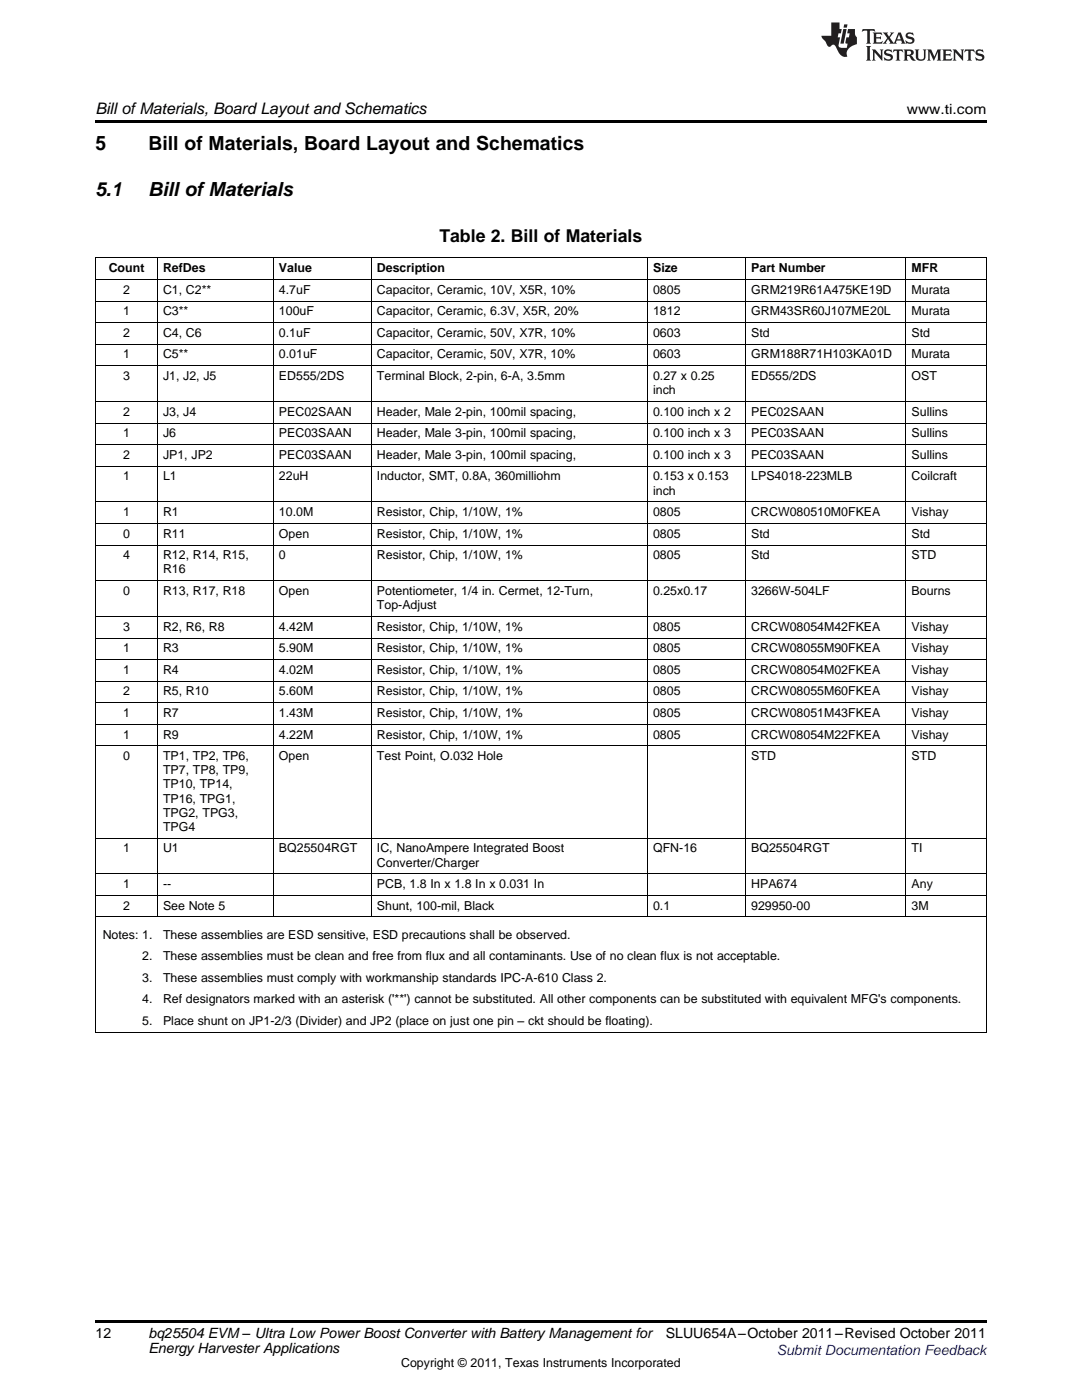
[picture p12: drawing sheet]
<svg xmlns="http://www.w3.org/2000/svg" width="216mm" height="279mm" viewBox="0 0 216 279" stroke-linecap="round" stroke-linejoin="round" font-family="sans-serif">
<defs><g id="words">
<g font-size="3.9">
<text x="19" y="30">5</text>
<text x="29.6" y="30">Bill of Materials, Board Layout and Schematics</text>
<text x="19" y="39.2">5.1</text>
<text x="29.6" y="39.2">Bill ofMaterials</text>
</g>
<text font-size="3.5" x="87.7" y="48.2">Table 2. Bill of Materials</text>
<text font-size="3.2" x="19" y="22.7">Bill ofMaterials, Board Layout and Schematics</text>
<g font-size="2.8">
<text x="180.9" y="22.7">www.ti.com</text>
<text x="19" y="267">12</text>
<text x="29.6" y="267.1">bq25504 EVM – Ultra Low Power Boost Converter with Battery Management for</text>
<text x="29.6" y="269.9">Energy Harvester Applications</text>
<text x="132.9" y="267.1">SLUU654A–October 2011–Revised October 2011</text>
</g>
<text font-size="2.8" fill="#00f" x="155" y="270.4">Submit Documentation Feedback</text>
<g font-size="2.5">
<text x="21.7" y="54.3">Count</text>
<text x="24.6" y="58.6">2</text>
<text x="32.5" y="54.3">RefDes</text>
<text x="32.5" y="58.6">C1, C2**</text>
<text x="55.7" y="54.3">Value</text>
<text x="55.7" y="58.6">4.7uF</text>
<text x="75.2" y="54.3">Description</text>
<text x="75.2" y="58.6">Capacitor, Ceramic, 10V, X5R, 10%</text>
<text x="130.3" y="54.3">Size</text>
<text x="130.3" y="58.6">0805</text>
<text x="149.9" y="54.3">Part Number</text>
<text x="149.9" y="58.6">GRM219R61A475KE19D</text>
<text x="181.9" y="54.3">MFR</text>
<text x="181.9" y="58.6">Murata</text>
<text x="24.6" y="62.9">1</text>
<text x="32.5" y="62.9">C3**</text>
<text x="55.7" y="62.9">100uF</text>
<text x="75.2" y="62.9">Capacitor, Ceramic, 6.3V, X5R, 20%</text>
<text x="130.3" y="62.9">1812</text>
<text x="149.9" y="62.9">GRM43SR60J107ME20L</text>
<text x="181.9" y="62.9">Murata</text>
<text x="24.6" y="67.2">2</text>
<text x="24.6" y="71.5">1</text>
<text x="32.5" y="67.2">C4, C6</text>
<text x="32.5" y="71.5">C5**</text>
<text x="55.7" y="67.2">0.1uF</text>
<text x="55.7" y="71.5">0.01uF</text>
<text x="75.2" y="67.2">Capacitor, Ceramic, 50V, X7R, 10%</text>
<text x="75.2" y="71.5">Capacitor, Ceramic, 50V, X7R, 10%</text>
<text x="130.3" y="67.2">0603</text>
<text x="130.3" y="71.5">0603</text>
<text x="149.9" y="67.2">Std</text>
<text x="149.9" y="71.5">GRM188R71H103KA01D</text>
<text x="181.9" y="67.2">Std</text>
<text x="181.9" y="71.5">Murata</text>
<text x="24.6" y="75.8">3</text>
<text x="32.5" y="75.8">J1, J2, J5</text>
<text x="55.7" y="75.8">ED555/2DS</text>
<text x="75.2" y="75.8">Terminal Block, 2-pin, 6-A, 3.5mm</text>
<text x="130.3" y="75.8">0.27 x 0.25</text>
<text x="149.9" y="75.8">ED555/2DS</text>
<text x="181.9" y="75.8">OST</text>
<text x="24.6" y="83">2</text>
<text x="32.5" y="83">J3, J4</text>
<text x="55.7" y="83">PEC02SAAN</text>
<text x="75.2" y="83">Header, Male 2-pin, 100mil spacing,</text>
<text x="130.3" y="78.7">inch</text>
<text x="130.3" y="83">0.100 inch x 2</text>
<text x="149.9" y="83">PEC02SAAN</text>
<text x="181.9" y="83">Sullins</text>
<text x="24.6" y="87.3">1</text>
<text x="32.5" y="87.3">J6</text>
<text x="55.7" y="87.3">PEC03SAAN</text>
<text x="75.2" y="87.3">Header, Male 3-pin, 100mil spacing,</text>
<text x="130.3" y="87.3">0.100 inch x 3</text>
<text x="149.9" y="87.3">PEC03SAAN</text>
<text x="181.9" y="87.3">Sullins</text>
<text x="24.6" y="91.6">2</text>
<text x="24.6" y="95.9">1</text>
<text x="32.5" y="91.6">JP1, JP2</text>
<text x="32.5" y="95.9">L1</text>
<text x="55.7" y="91.6">PEC03SAAN</text>
<text x="55.7" y="95.9">22uH</text>
<text x="75.2" y="91.6">Header, Male 3-pin, 100mil spacing,</text>
<text x="75.2" y="95.9">Inductor, SMT, 0.8A, 360milliohm</text>
<text x="130.3" y="91.6">0.100 inch x 3</text>
<text x="130.3" y="95.9">0.153 x 0.153</text>
<text x="149.9" y="91.6">PEC03SAAN</text>
<text x="149.9" y="95.9">LPS4018-223MLB</text>
<text x="181.9" y="91.6">Sullins</text>
<text x="181.9" y="95.9">Coilcraft</text>
<text x="130.3" y="98.7">inch</text>
<text x="24.6" y="103">1</text>
<text x="24.6" y="107.3">0</text>
<text x="32.5" y="103">R1</text>
<text x="32.5" y="107.3">R11</text>
<text x="55.7" y="103">10.0M</text>
<text x="55.7" y="107.3">Open</text>
<text x="75.2" y="103">Resistor, Chip, 1/10W, 1%</text>
<text x="75.2" y="107.3">Resistor, Chip, 1/10W, 1%</text>
<text x="130.3" y="103">0805</text>
<text x="130.3" y="107.3">0805</text>
<text x="149.9" y="103">CRCW080510M0FKEA</text>
<text x="149.9" y="107.3">Std</text>
<text x="181.9" y="103">Vishay</text>
<text x="181.9" y="107.3">Std</text>
<text x="24.6" y="111.6">4</text>
<text x="32.5" y="111.6">R12, R14, R15,</text>
<text x="55.7" y="111.6">0</text>
<text x="75.2" y="111.6">Resistor, Chip, 1/10W, 1%</text>
<text x="130.3" y="111.6">0805</text>
<text x="149.9" y="111.6">Std</text>
<text x="181.9" y="111.6">STD</text>
<text x="24.6" y="118.7">0</text>
<text x="32.5" y="114.4">R16</text>
<text x="32.5" y="118.7">R13, R17, R18</text>
<text x="55.7" y="118.7">Open</text>
<text x="75.2" y="118.7">Potentiometer, 1/4 in. Cermet, 12-Turn,</text>
<text x="130.3" y="118.7">0.25x0.17</text>
<text x="149.9" y="118.7">3266W-504LF</text>
<text x="181.9" y="118.7">Bourns</text>
<text x="24.6" y="125.9">3</text>
<text x="32.5" y="125.9">R2, R6, R8</text>
<text x="55.7" y="125.9">4.42M</text>
<text x="75.2" y="121.6">Top-Adjust</text>
<text x="75.2" y="125.9">Resistor, Chip, 1/10W, 1%</text>
<text x="130.3" y="125.9">0805</text>
<text x="149.9" y="125.9">CRCW08054M42FKEA</text>
<text x="181.9" y="125.9">Vishay</text>
<text x="24.6" y="130.2">1</text>
<text x="32.5" y="130.2">R3</text>
<text x="55.7" y="130.2">5.90M</text>
<text x="75.2" y="130.2">Resistor, Chip, 1/10W, 1%</text>
<text x="130.3" y="130.2">0805</text>
<text x="149.9" y="130.2">CRCW08055M90FKEA</text>
<text x="181.9" y="130.2">Vishay</text>
<text x="24.6" y="134.5">1</text>
<text x="32.5" y="134.5">R4</text>
<text x="55.7" y="134.5">4.02M</text>
<text x="75.2" y="134.5">Resistor, Chip, 1/10W, 1%</text>
<text x="130.3" y="134.5">0805</text>
<text x="149.9" y="134.5">CRCW08054M02FKEA</text>
<text x="181.9" y="134.5">Vishay</text>
<text x="24.6" y="138.8">2</text>
<text x="24.6" y="143.1">1</text>
<text x="32.5" y="138.8">R5, R10</text>
<text x="32.5" y="143.1">R7</text>
<text x="55.7" y="138.8">5.60M</text>
<text x="55.7" y="143.1">1.43M</text>
<text x="75.2" y="138.8">Resistor, Chip, 1/10W, 1%</text>
<text x="75.2" y="143.1">Resistor, Chip, 1/10W, 1%</text>
<text x="130.3" y="138.8">0805</text>
<text x="130.3" y="143.1">0805</text>
<text x="149.9" y="138.8">CRCW08055M60FKEA</text>
<text x="149.9" y="143.1">CRCW08051M43FKEA</text>
<text x="181.9" y="138.8">Vishay</text>
<text x="181.9" y="143.1">Vishay</text>
<text x="24.6" y="147.4">1</text>
<text x="32.5" y="147.4">R9</text>
<text x="55.7" y="147.4">4.22M</text>
<text x="75.2" y="147.4">Resistor, Chip, 1/10W, 1%</text>
<text x="130.3" y="147.4">0805</text>
<text x="149.9" y="147.4">CRCW08054M22FKEA</text>
<text x="181.9" y="147.4">Vishay</text>
<text x="24.6" y="151.7">0</text>
<text x="32.5" y="151.7">TP1, TP2, TP6,</text>
<text x="32.5" y="154.5">TP7, TP8, TP9,</text>
<text x="55.7" y="151.7">Open</text>
<text x="75.2" y="151.7">Test Point, O.032 Hole</text>
<text x="149.9" y="151.7">STD</text>
<text x="181.9" y="151.7">STD</text>
<text x="32.5" y="157.3">TP10, TP14,</text>
<text x="32.5" y="160.2">TP16, TPG1,</text>
<text x="32.5" y="163">TPG2, TPG3,</text>
<text x="32.5" y="165.8">TPG4</text>
<text x="24.6" y="170.1">1</text>
<text x="32.5" y="170.1">U1</text>
<text x="55.7" y="170.1">BQ25504RGT</text>
<text x="75.2" y="170.1">IC, NanoAmpere Integrated Boost</text>
<text x="75.2" y="172.9">Converter/Charger</text>
<text x="130.3" y="170.1">QFN-16</text>
<text x="149.9" y="170.1">BQ25504RGT</text>
<text x="181.9" y="170.1">TI</text>
<text x="24.6" y="177.2">1</text>
<text x="32.5" y="177.2">--</text>
<text x="75.2" y="177.2">PCB, 1.8 In x 1.8 In x 0.031 In</text>
<text x="149.9" y="177.2">HPA674</text>
<text x="181.9" y="177.2">Any</text>
<text x="24.6" y="181.5">2</text>
<text x="32.5" y="181.5">See Note 5</text>
<text x="75.2" y="181.5">Shunt, 100-mil, Black</text>
<text x="130.3" y="181.5">0.1</text>
<text x="149.9" y="181.5">929950-00</text>
<text x="181.9" y="181.5">3M</text>
<text x="20.5" y="187.3">Notes: 1.</text>
<text x="28.4" y="191.6">2.</text>
<text x="32.5" y="187.3">These assemblies are ESD sensitive, ESD precautions shall be observed.</text>
<text x="32.5" y="191.6">These assemblies must be clean and free from flux and all contaminants. Use of no clean flux is not acceptable.</text>
<text x="28.4" y="195.9">3.</text>
<text x="32.5" y="195.9">These assemblies must comply with workmanship standards IPC-A-610 Class 2.</text>
<text x="28.4" y="200.2">4.</text>
<text x="32.5" y="200.2">Ref designators marked with an asterisk ('**') cannot be substituted. All other components can be substituted with equivalent MFG's components.</text>
<text x="28.4" y="204.5">5.</text>
<text x="32.5" y="204.5">Place shunt on JP1-2/3 (Divider) and JP2 (place on just one pin – ckt should be floating).</text>
<text x="80" y="272.7">Copyright © 2011, Texas Instruments Incorporated</text>
</g>
</g></defs>
<g fill="#231f20">
<path d="M172.1 5.8l-.1 .6 .5-.3h.5v.2v2.1l-.2 .3h1l-.2-.3v-2.1v-.2h.6l.4 .3-.1-.6zM174.1 6.5l.3 .4v1.5l-.3 .3h1.9l.1-.5a1.04 1.04 0 0 1-1.3 .1v-.6h.6l.4 .2v-.7l-.4 .2h-.6l.1-.6h.7l.4 .2-.1-.5zM176.1 6.5l.9 1.1-.9 1.1h.8l-.1-.2 .4-.7 .4 .7-.2 .2h1.6l-.2-.2 .1-.4h.9l.2 .4-.2 .2h.9l-.2-.3-.8-1.9h-.5l-.9 2.1-.7-1.1 .8-1h-.8l.1 .3-.3 .5-.4-.6 .2-.2zM179.4 6.9l.3 .9h-.7zM180.9 6.6a.63 .63 0 0 0-.2 .7 .63 .63 0 0 0 .6 .4l.6 .2 .1 .2a.75 .75 0 0 1-.7 .4 .75 .75 0 0 1-.6-.5l.1 .7 .2-.1a1.11 1.11 0 0 0 1.5-.5 1.13 1.13 0 0 0-1.3-.9l-.1-.3a1.04 1.04 0 0 1 1.2 .2l-.1-.6-.2 .1-.5-.1zM172.8 9.2l.3 .3v2.2l-.3 .4h1l-.2-.4v-2.2l.2-.3zM174 9.9l.2 .3v1.5l-.2 .4h.7l-.2-.4v-1.3l1.6 1.7v-1.9l.2-.3h-.7l.2 .3v.9l-1.2-1.2zM176.6 10a.62 .62 0 0 0-.2 .7 .62 .62 0 0 0 .6 .4l.6 .2 .1 .2a.76 .76 0 0 1-.7 .4 .76 .76 0 0 1-.6-.5l.1 .7 .1-.1a1.11 1.11 0 0 0 1.6-.6 1.13 1.13 0 0 0-1.3-.8l-.1-.3a1.04 1.04 0 0 1 1.2 .1l-.1-.5-.2 .1-.5-.2zM178.3 9.9l-.1 .6a.61 .61 0 0 1 .7-.3v1.5l-.2 .4h1l-.3-.4v-1.5a.63 .63 0 0 1 .8 .3l-.1-.6zM180.3 9.9l.2 .3v1.5l-.2 .4h.9l-.2-.2v-.7l.6 .2a.76 .76 0 0 0 1.1 .6l-1-.9a.58 .58 0 0 0 .6-.6 .58 .58 0 0 0-.5-.6zM181 10.2l.1-.1a.45 .45 0 0 1 .6 .1 .45 .45 0 0 1 .1 .5l-.8 .2zM182.5 9.9l.2 .2a2.17 2.17 0 0 0 .4 1.9 .99 .99 0 0 0 1.6-.7v-1.1l.2-.3h-.8l.2 .2a1.92 1.92 0 0 1-.2 1.7 .6 .6 0 0 1-.9-.5v-1.1l.2-.3zM185 9.9l.2 .3v1.5l-.2 .4h.7l-.2-.4v-1.4l.8 1.8 .8-1.8v1.4l-.2 .4h1l-.3-.4v-1.5l.3-.3h-.8l-.7 1.4-.6-1.4zM188 9.9l.2 .3v1.5l-.2 .4h1.8l.2-.6a1.04 1.04 0 0 1-1.3 .2v-.6h.6l.4 .1v-.6l-.4 .2h-.6l.1-.6h.7l.4 .2-.1-.5zM190.1 9.9l.2 .3v1.5l-.2 .4h.7l-.2-.4v-1.3l1.6 1.7v-1.9l.2-.3h-.7l.2 .3v.9l-1.1-1.2zM192.6 9.9l-.1 .6a.61 .61 0 0 1 .7-.3v1.5l-.2 .4h.9l-.2-.4v-1.5a.63 .63 0 0 1 .8 .3l-.2-.6zM194.9 10a.62 .62 0 0 0-.2 .7 .62 .62 0 0 0 .6 .4l.5 .2 .2 .2a.76 .76 0 0 1-.7 .4 .76 .76 0 0 1-.7-.5l.2 .7 .1-.1a1.11 1.11 0 0 0 1.5-.6 1.13 1.13 0 0 0-1.2-.8l-.1-.3a1.04 1.04 0 0 1 1.2 .1l-.2-.5-.2 .1-.5-.2z"/>
<path d="M165.9 4.5v2.6h-2l.1 .4 .8 .9a.91 .91 0 0 0 .9 .9 .56 .56 0 0 1 .5-.4 .56 .56 0 0 1 .5 .3l.4 .8a1.53 1.53 0 0 0 2 1.3 1.54 1.54 0 0 1 1-2.1l.9-.4-.1-1.4a1.52 1.52 0 0 1-.3-1.6h-1.4l-.2 .9h.5l-.1 .8h-.5l-.2 .9v.2l.4 .1-.1 .9a1.93 1.93 0 0 1-1.7-.3l.3-1.8h-.4l.1-.8h.5l.2-.9h-.5v-1.3zM168.3 5.8l-.6 2.9h.7l.5-2.9zM168.4 4.9l-.1 .6h.7l.1-.6z"/>
</g>
<path d="M19 24h177.8v.6h-177.8zM19 183.1h.2v1.4h-.2zM196.7 183.1h.1v1.4h-.1zM19 263.5h177.8v.6h-177.8z" fill="#000"/>
<g fill="none" stroke="#000" stroke-width=".2">
<path d="M19 55.8h177.8M19 51.5h177.8M19.1 51.5v131.6M31.4 51.5v131.6M54.6 51.5v131.6M74.1 51.5v131.6M129.2 51.5v131.6M148.8 51.5v131.6M180.8 51.5v131.6M196.8 51.5v131.6M19 73h177.8M19 68.7h177.8"/>
<path d="M19 64.4h177.8M19 60.1h177.8M19 93h177.8M19 88.7h177.8M19 84.4h177.8M19 80.1h177.8M19 115.9h177.8M19 108.8h177.8M19 104.5h177.8M19 100.2h177.8M19 135.9h177.8M19 131.6h177.8"/>
<path d="M19 127.3h177.8M19 123h177.8M19 148.9h177.8M19 144.6h177.8M19 140.2h177.8M19 178.7h177.8M19 174.4h177.8M19 167.3h177.8M19 183h177.8M19.1 184.5v21.6M196.8 184.5v21.6M19 206h177.8"/>
</g>
<use href="#words"/>
</svg>
